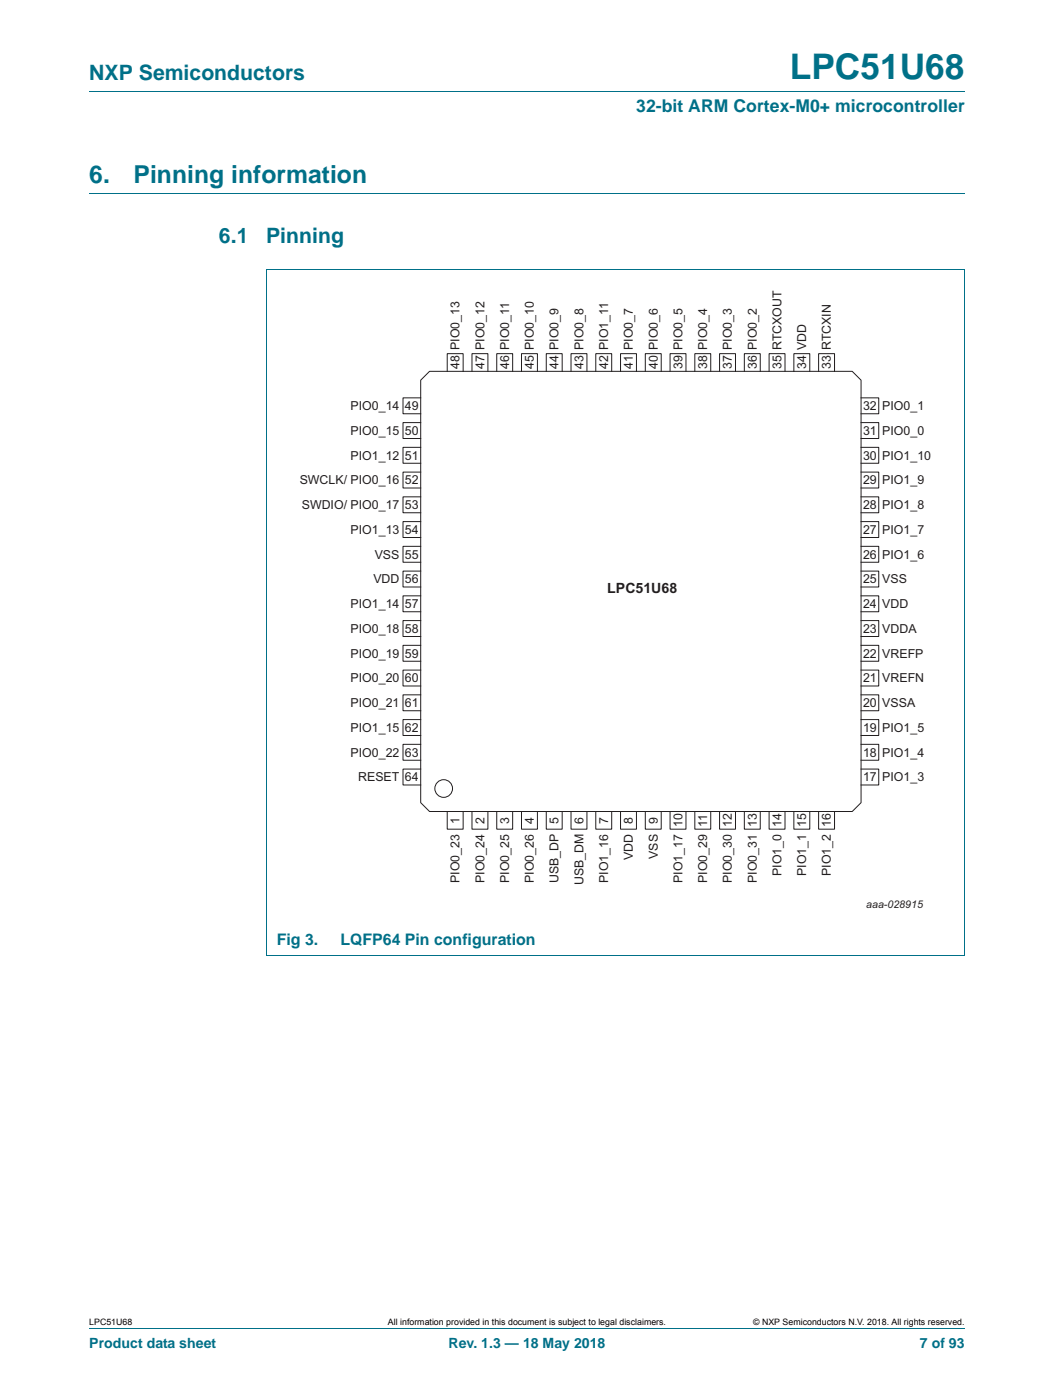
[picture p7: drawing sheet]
<svg xmlns="http://www.w3.org/2000/svg" width="210mm" height="279mm" viewBox="0 0 210 279" stroke-linecap="round" stroke-linejoin="round" font-family="sans-serif">
<defs><g id="words">
<text font-size="7" fill="#007088" x="157.6" y="15.8">LPC51U68</text>
<g font-size="4.9" fill="#007088">
<text x="17.8" y="36.6">6.</text>
<text x="26.6" y="36.6">Pinning information</text>
</g>
<g font-size="4.2" fill="#007088">
<text x="17.8" y="16">NXP Semiconductors</text>
<text x="43.7" y="48.5">6.1</text>
<text x="53.1" y="48.5">Pinning</text>
</g>
<text font-size="3.5" fill="#007088" x="126.9" y="22.3">32-bit ARM Cortex-M0+ microcontroller</text>
<g font-size="3.2" fill="#007088">
<text x="55.2" y="188.5">Fig 3.</text>
<text x="67.9" y="188.5">LQFP64 Pin configuration</text>
</g>
<text font-size="2.8" fill="#221e1f" x="121.1" y="118.3">LPC51U68</text>
<g font-size="2.8" fill="#007088">
<text x="17.8" y="269.1">Product data sheet</text>
<text x="89.5" y="269.1">Rev. 1.3 — 18 May 2018</text>
<text x="183.5" y="269.1">7 of 93</text>
</g>
<g font-size="2.5" fill="#221e1f">
<text x="91.7" y="73.7" transform="rotate(-90 91.7 73.7)">48 PIO0_13</text>
<text x="96.6" y="73.7" transform="rotate(-90 96.6 73.7)">47 PIO0_12</text>
<text x="101.6" y="73.7" transform="rotate(-90 101.6 73.7)">46 PIO0_11</text>
<text x="106.5" y="73.7" transform="rotate(-90 106.5 73.7)">45 PIO0_10</text>
<text x="111.4" y="73.7" transform="rotate(-90 111.4 73.7)">44 PIO0_9</text>
<text x="116.4" y="73.7" transform="rotate(-90 116.4 73.7)">43 PIO0_8</text>
<text x="121.3" y="73.7" transform="rotate(-90 121.3 73.7)">42 PIO1_11</text>
<text x="126.3" y="73.7" transform="rotate(-90 126.3 73.7)">41 PIO0_7</text>
<text x="131.2" y="73.7" transform="rotate(-90 131.2 73.7)">40 PIO0_6</text>
<text x="136.1" y="73.7" transform="rotate(-90 136.1 73.7)">39 PIO0_5</text>
<text x="141.1" y="73.7" transform="rotate(-90 141.1 73.7)">38 PIO0_4</text>
<text x="146" y="73.7" transform="rotate(-90 146 73.7)">37 PIO0_3</text>
<text x="151" y="73.7" transform="rotate(-90 151 73.7)">36 PIO0_2</text>
<text x="155.9" y="73.7" transform="rotate(-90 155.9 73.7)">35 RTCXOUT</text>
<text x="160.8" y="73.7" transform="rotate(-90 160.8 73.7)">34 VDD</text>
<text x="165.8" y="73.7" transform="rotate(-90 165.8 73.7)">33 RTCXIN</text>
<text x="69.9" y="81.9">PIO0_14</text>
<text x="80.8" y="81.9">49</text>
<text x="172.2" y="81.9">32 PIO0_1</text>
<text x="69.9" y="86.8">PIO0_15</text>
<text x="80.8" y="86.8">50</text>
<text x="172.2" y="86.8">31 PIO0_0</text>
<text x="69.9" y="91.7">PIO1_12</text>
<text x="80.8" y="91.7">51</text>
<text x="172.2" y="91.7">30 PIO1_10</text>
<text x="59.8" y="96.7">SWCLK/ PIO0_16</text>
<text x="60.2" y="101.6">SWDIO/ PIO0_17</text>
<text x="80.8" y="96.7">52</text>
<text x="80.8" y="101.6">53</text>
<text x="172.2" y="96.7">29 PIO1_9</text>
<text x="172.2" y="101.6">28 PIO1_8</text>
<text x="69.9" y="106.6">PIO1_13</text>
<text x="80.8" y="106.6">54</text>
<text x="172.2" y="106.6">27 PIO1_7</text>
<text x="74.7" y="111.5">VSS</text>
<text x="80.8" y="111.5">55</text>
<text x="172.2" y="111.5">26 PIO1_6</text>
<text x="74.5" y="116.4">VDD</text>
<text x="80.8" y="116.4">56</text>
<text x="172.2" y="116.4">25 VSS</text>
<text x="69.9" y="121.4">PIO1_14</text>
<text x="80.8" y="121.4">57</text>
<text x="172.2" y="121.4">24 VDD</text>
<text x="69.9" y="126.3">PIO0_18</text>
<text x="69.9" y="131.3">PIO0_19</text>
<text x="80.8" y="126.3">58</text>
<text x="80.8" y="131.3">59</text>
<text x="172.2" y="126.3">23 VDDA</text>
<text x="172.2" y="131.3">22 VREFP</text>
<text x="69.9" y="136.2">PIO0_20</text>
<text x="80.8" y="136.2">60</text>
<text x="172.2" y="136.2">21 VREFN</text>
<text x="69.9" y="141.1">PIO0_21</text>
<text x="80.8" y="141.1">61</text>
<text x="172.2" y="141.1">20 VSSA</text>
<text x="69.9" y="146.1">PIO1_15</text>
<text x="80.8" y="146.1">62</text>
<text x="172.2" y="146.1">19 PIO1_5</text>
<text x="69.9" y="151">PIO0_22</text>
<text x="71.5" y="156">RESET</text>
<text x="80.8" y="151">63</text>
<text x="80.8" y="156">64</text>
<text x="172.2" y="151">18 PIO1_4</text>
<text x="172.2" y="156">17 PIO1_3</text>
<text x="91.7" y="164.4" transform="rotate(-90 91.7 164.4)">1</text>
<text x="96.6" y="164.4" transform="rotate(-90 96.6 164.4)">2</text>
<text x="101.6" y="164.4" transform="rotate(-90 101.6 164.4)">3</text>
<text x="106.5" y="164.4" transform="rotate(-90 106.5 164.4)">4</text>
<text x="111.4" y="164.4" transform="rotate(-90 111.4 164.4)">5</text>
<text x="116.4" y="164.4" transform="rotate(-90 116.4 164.4)">6</text>
<text x="121.3" y="164.4" transform="rotate(-90 121.3 164.4)">7</text>
<text x="126.3" y="164.4" transform="rotate(-90 126.3 164.4)">8</text>
<text x="131.2" y="164.4" transform="rotate(-90 131.2 164.4)">9</text>
<text x="136.1" y="165.1" transform="rotate(-90 136.1 165.1)">10</text>
<text x="141.1" y="165" transform="rotate(-90 141.1 165)">11</text>
<text x="146" y="165.1" transform="rotate(-90 146 165.1)">12</text>
<text x="151" y="165.1" transform="rotate(-90 151 165.1)">13</text>
<text x="155.9" y="165.1" transform="rotate(-90 155.9 165.1)">14</text>
<text x="160.8" y="165.1" transform="rotate(-90 160.8 165.1)">15</text>
<text x="165.8" y="165.1" transform="rotate(-90 165.8 165.1)">16</text>
<text x="126.3" y="171.7" transform="rotate(-90 126.3 171.7)">VDD</text>
<text x="131.2" y="171.4" transform="rotate(-90 131.2 171.4)">VSS</text>
<text x="91.7" y="176.2" transform="rotate(-90 91.7 176.2)">PIO0_23</text>
<text x="96.6" y="176.2" transform="rotate(-90 96.6 176.2)">PIO0_24</text>
<text x="101.6" y="176.2" transform="rotate(-90 101.6 176.2)">PIO0_25</text>
<text x="106.5" y="176.2" transform="rotate(-90 106.5 176.2)">PIO0_26</text>
<text x="111.4" y="176.2" transform="rotate(-90 111.4 176.2)">USB_DP</text>
<text x="116.4" y="176.6" transform="rotate(-90 116.4 176.6)">USB_DM</text>
<text x="121.3" y="176.2" transform="rotate(-90 121.3 176.2)">PIO1_16</text>
<text x="136.1" y="176.2" transform="rotate(-90 136.1 176.2)">PIO1_17</text>
<text x="141.1" y="176.2" transform="rotate(-90 141.1 176.2)">PIO0_29</text>
<text x="146" y="176.2" transform="rotate(-90 146 176.2)">PIO0_30</text>
<text x="151" y="176.2" transform="rotate(-90 151 176.2)">PIO0_31</text>
<text x="155.9" y="174.8" transform="rotate(-90 155.9 174.8)">PIO1_0</text>
<text x="160.8" y="174.8" transform="rotate(-90 160.8 174.8)">PIO1_1</text>
<text x="165.8" y="174.8" transform="rotate(-90 165.8 174.8)">PIO1_2</text>
</g>
<text font-size="2.1" fill="#221e1f" x="172.8" y="181.1">aaa-028915</text>
<g font-size="1.8">
<text x="17.8" y="264.5">LPC51U68</text>
<text x="77.4" y="264.5">All information provided in this document is subject to legal disclaimers.</text>
<text x="150.2" y="264.5">© NXP Semiconductors N.V. 2018. All rights reserved.</text>
</g>
</g></defs>
<path d="M17.8 18.2h174.6M17.8 38.6h174.6M53.1 53.8h139.4M53.1 53.8v136.8M192.5 53.8v136.8M53.1 190.7h139.4M17.8 265.1h174.6" fill="none" stroke="#007088" stroke-width=".2"/>
<g fill="none" stroke="#221e1f" stroke-width=".2">
<path d="M83.9 75.9l1.8-1.8h84.3l1.8 1.8v84.3l-1.8 1.8h-84.3l-1.8-1.8zM83.9 79.4h-3.5v3.2h3.5M89.2 74.1v-3.5h3.2v3.5M94.2 74.1v-3.5h3.1v3.5M99.1 74.1v-3.5h3.2v3.5M104 74.1v-3.5h3.2v3.5M109 74.1v-3.5h3.1v3.5M113.9 74.1v-3.5h3.2v3.5M118.8 74.1v-3.5h3.2v3.5M123.8 74.1v-3.5h3.2v3.5M128.7 74.1v-3.5h3.2v3.5M133.7 74.1v-3.5h3.1v3.5"/>
<path d="M138.6 74.1v-3.5h3.2v3.5M143.5 74.1v-3.5h3.2v3.5M148.5 74.1v-3.5h3.2v3.5M153.4 74.1v-3.5h3.2v3.5M158.4 74.1v-3.5h3.1v3.5M163.3 74.1v-3.5h3.2v3.5M171.8 79.4h3.5v3.2h-3.5M83.9 84.3h-3.5v3.2h3.5M83.9 89.3h-3.5v3.2h3.5M83.9 94.2h-3.5v3.2h3.5M83.9 99.2h-3.5v3.1h3.5M171.8 84.3h3.5v3.2h-3.5"/>
<path d="M171.8 89.3h3.5v3.2h-3.5M171.8 94.2h3.5v3.2h-3.5M171.8 99.2h3.5v3.1h-3.5M83.9 104.1h-3.5v3.2h3.5M83.9 109h-3.5v3.2h3.5M83.9 114h-3.5v3.1h3.5M83.9 118.9h-3.5v3.2h3.5M171.8 104.1h3.5v3.2h-3.5M171.8 109h3.5v3.2h-3.5M171.8 114h3.5v3.1h-3.5M171.8 118.9h3.5v3.2h-3.5M83.9 123.9h-3.5v3.1h3.5"/>
<path d="M83.9 128.8h-3.5v3.2h3.5M83.9 133.7h-3.5v3.2h3.5M83.9 138.7h-3.5v3.1h3.5M171.8 123.9h3.5v3.1h-3.5M171.8 128.8h3.5v3.2h-3.5M171.8 133.7h3.5v3.2h-3.5M171.8 138.7h3.5v3.1h-3.5M83.9 143.6h-3.5v3.2h3.5M83.9 148.5h-3.5v3.2h3.5M83.9 153.5h-3.5v3.2h3.5M171.8 143.6h3.5v3.2h-3.5M171.8 148.5h3.5v3.2h-3.5"/>
<path d="M171.8 153.5h3.5v3.2h-3.5M89.2 162v3.5h3.2v-3.5M94.2 162v3.5h3.1v-3.5M99.1 162v3.5h3.2v-3.5M104 162v3.5h3.2v-3.5M109 162v3.5h3.1v-3.5M113.9 162v3.5h3.2v-3.5M118.8 162v3.5h3.2v-3.5M123.8 162v3.5h3.2v-3.5M128.7 162v3.5h3.2v-3.5M133.7 162v3.5h3.1v-3.5M138.6 162v3.5h3.2v-3.5"/>
<path d="M143.5 162v3.5h3.2v-3.5M148.5 162v3.5h3.2v-3.5M153.4 162v3.5h3.2v-3.5M158.4 162v3.5h3.1v-3.5M163.3 162v3.5h3.2v-3.5"/>
<circle cx="88.5" cy="157.4" r="1.76"/>
</g>
<use href="#words"/>
</svg>
